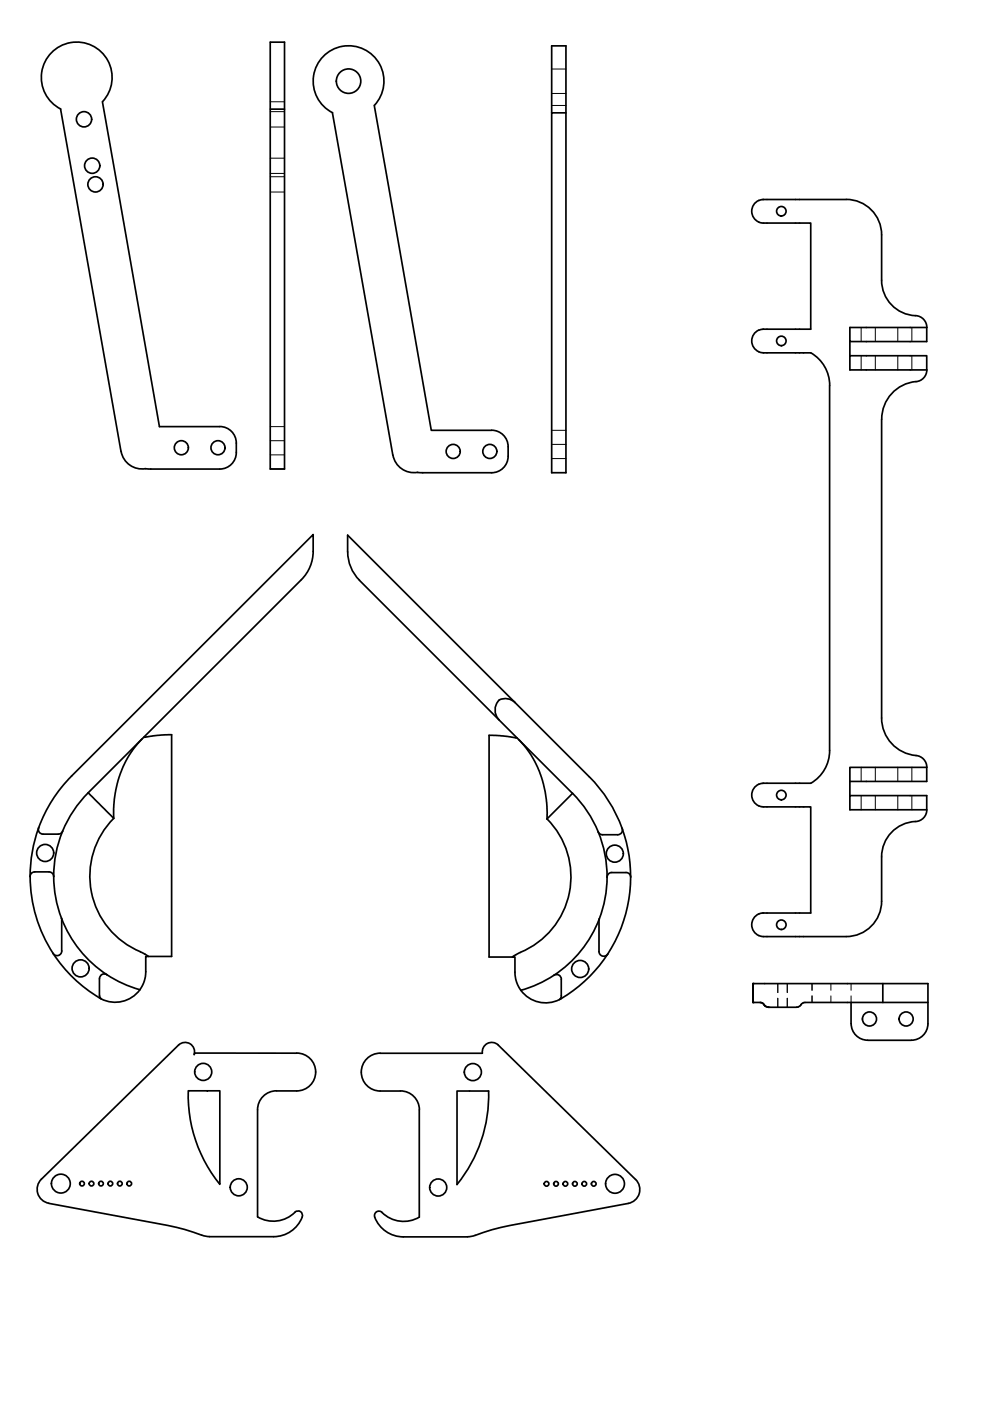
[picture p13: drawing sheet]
<svg xmlns="http://www.w3.org/2000/svg" width="210mm" height="297mm" viewBox="0 0 210 297" stroke-linecap="round" stroke-linejoin="round" font-family="sans-serif">
<!-- layer: Visible -->
<g fill="none" stroke="#000" stroke-width=".36">
<path d="M12.8 23.1l12.9 72.6a4.6 4.6 0 0 0 5.2 3.7M12.9 23.1a7.5 7.5 0 0 1-3-10.7 7.5 7.5 0 0 1 11-1.9 7.5 7.5 0 0 1 .8 11.1l12.1 68.9 12.8-.1a3.5 3.5 0 0 1 3.5 3.5 5.1 5.1 0 0 1-1 4.5 3.5 3.5 0 0 1-2.5 1h-15.7M57.3 23.1h3v76.3h-3v-90.5h3v14.2M79.4 22.4l12 68.8h12.8a3.5 3.5 0 0 1 3.5 3.5 5.1 5.1 0 0 1-1 4.5 3.5 3.5 0 0 1-2.5 1h-14.6M79.4 22.3a7.5 7.5 0 0 0-.9-11 7.5 7.5 0 0 0-10.9 1.9 7.5 7.5 0 0 0 2.9 10.7l12.8 72.6M117 23.9v-14.2h3v90.5h-3v-76.3h3M160.9 70a2.55 2.55 0 0 0-1.3 3 2.55 2.55 0 0 0 2.7 1.8h7.8a2.93 2.93 0 0 1 3.3 1.1 8 8 0 0 1 2.5 5.8M180.2 69.4h16.3v3h-16.3zM180.2 75.4h16.3v3h-16.3zM180.2 72.4v3M194.1 66.9a7.5 7.5 0 0 1-7.2-7.5v-9.6a7.5 7.5 0 0 0-7.5-7.5h-17.9a2.5 2.5 0 0 0-2.1 2.6 2.5 2.5 0 0 0 2.3 2.4h10.2v22.5h-10.1l-.9 .2M194.1 66.9a2.51 2.51 0 0 1 2.4 2.5"/>
<path d="M196.5 78.4a2.51 2.51 0 0 1-2.3 2.5M83.3 96.5a4.5 4.5 0 0 0 5.2 3.6M175.9 81.7v77.4M186.9 88.9v63.3a8.1 8.1 0 0 0 7.9 8.1 2.51 2.51 0 0 1 1.7 2.4M194.2 80.9a8 8 0 0 0-7.3 8M73.7 117v-3.5l51.2 51.2a28 28 0 0 1 7.1 11.4l-.2 .5-.6 .4h-3.5a1.01 1.01 0 0 1-.9-.6M73.7 117a8.6 8.6 0 0 0 2.5 6l45.2 45.2-5.4 5.4-.2-4.3-.6-3.1-.6-1.9-.9-2.2-1.1-2-1.1-1.6-1.5-1.7M88.5 100.2h1.1M63.9 122.9l-45.2 45.2M63.9 122.9a8.5 8.5 0 0 0 2.5-6v-3.6l-51.2 51.3M30.1 156.7l-1.7 1.9-1.1 1.7-1.2 2.2-.6 1.7-.6 1.9-.7 3.4-.1 4M30.4 156.3l3.1-.4 2.9-.1v47h-4a2 2 0 0 1-1.7-.5l-.9-.5"/>
<path d="M109.3 149a3 3 0 0 0-3.5-.6 3 3 0 0 0 0 4.3M109.7 156.5l-3.1-.5-2.9-.1v47h4.9M175.9 159.1a7.9 7.9 0 0 1-4 7h-10.4a2.49 2.49 0 0 0-2.1 2.6 2.49 2.49 0 0 0 2.3 2.4h10.2v22.5h-10.4a2.51 2.51 0 0 0-2.1 2.6 2.51 2.51 0 0 0 2.3 2.4h17.7a7.5 7.5 0 0 0 7.5-7.5v-9.4M8.2 175.5a1.01 1.01 0 0 0 .9 1.4h3.3a1.01 1.01 0 0 0 .9-.7M15.2 164.5a30 30 0 0 0 5.9 47.1M18.7 168.1l5.4 5.4M18.7 168.1a25 25 0 0 0-7.3 17.7M24.1 173.5a17.3 17.3 0 0 0 5.7 28.3M116 173.6a17.3 17.3 0 0 1-5.7 28.3M121.4 168.2a25 25 0 0 1 5.4 8.2M126.8 176.4a25 25 0 0 1 1.9 9.6M131.9 175.6a29.8 29.8 0 0 1-14.1 36.7 6.5 6.5 0 0 1-7.4-2.3"/>
<path d="M180.2 168.7h16.3v3h-16.3zM180.2 165.7v3M196.5 162.7v3h-16.3M196.5 162.7h-16.3v3M196.5 171.7a2.49 2.49 0 0 1-2.4 2.5 7.5 7.5 0 0 0-7.2 7.5M11.4 185.9a1.01 1.01 0 0 0-1-1h-3.3l-.6 .5-.1 .5M11.4 185.8a25 25 0 0 0 1.6 8.9M13 194.7a24.3 24.3 0 0 0 16.7 15l.8-1.3 .3-1.3 .1-4.3h.6M13 194.7l.1 6.9a1.01 1.01 0 0 1-.7 1 1.01 1.01 0 0 1-1.1-.4M127.1 194.8l-.1 6.9a1.01 1.01 0 0 0 .7 1 1.01 1.01 0 0 0 1.1-.4M127.1 194.8a25 25 0 0 1-9.7 12M128.7 186a25 25 0 0 1-1.6 8.8"/>
<path d="M128.7 186a1.01 1.01 0 0 1 1-1h3.3l.6 .5 .1 .5M22.7 206.7a1.01 1.01 0 0 0-1.6 .8v3.5l.4 .8M29.7 209.8a6.5 6.5 0 0 1-8.6 1.8M110.3 201.9l-1.7 1h.6v3.4l.1 1.3 .4 1.2 .7 1.2M117.4 206.8a25 25 0 0 1-7 3.2M117.5 206.8a.99 .99 0 0 1 1.5 .8v3.5l-.3 .8M159.7 208.5h37v8.6a3.5 3.5 0 0 1-3.5 3.4M159.7 212.5l1.7 .1 .6 .4M159.7 208.5v4v-4M161.2 212.5l.4 .1 .4 .4M162 213l.2 .2M180.4 212.5v4.6"/>
<path d="M180.5 217a3.5 3.5 0 0 0 3.5 3.5l9.2 .1M187.2 208.5v4M196.7 212.5h-26l-.5 .2-.8 .7-.5 .1-6 .1-.7-.4M39.9 231.3h6.7v19.8a30.1 30.1 0 0 1-6.7-19.8zM58.6 231.3a4 4 0 0 0-4 4v22.7M62.9 223.3h-21.6l-.1 .3a2 2 0 0 0-.9-2.3 2 2 0 0 0-2.4 .3l-29.1 28.4M62.9 223.3a4 4 0 0 1 4 4 4 4 0 0 1-4 4h-4.3M88.9 235.3v22.8a6.6 6.6 0 0 1-8.2-1.2 .94 .94 0 0 0-1 .1 .94 .94 0 0 0-.2 1.1 6.5 6.5 0 0 0 6 4.1h13.6l1.7-.3a42.2 42.2 0 0 1 7.2-2.1l25.2-4.6M96.9 231.3h6.7a30 30 0 0 1-6.7 19.8zM102.3 223.3h-21.7a4 4 0 0 0-4 4 4 4 0 0 0 4 4h4.3a4 4 0 0 1 4 4M102.3 223.3a1.99 1.99 0 0 1 1-2.1 1.99 1.99 0 0 1 2.3 .4l29.2 28.5a3 3 0 0 1-1.6 5M8.8 250a3 3 0 0 0 1.5 5.1"/>
<path d="M10.3 255.1l25.2 4.7a40.7 40.7 0 0 1 7.3 2.1M54.6 258a6.6 6.6 0 0 0 8.2-1.2 .95 .95 0 0 1 1 .2 .95 .95 0 0 1 .3 1 6.5 6.5 0 0 1-6.1 4.2h-13.6M42.8 261.9l1.6 .3"/>
<circle cx="73.9" cy="17.2" r="2.59"/>
<circle cx="17.8" cy="25.3" r="1.62"/>
<circle cx="19.5" cy="35.1" r="1.62"/>
<circle cx="20.2" cy="39.1" r="1.62"/>
<circle cx="165.7" cy="44.8" r="1.01"/>
<circle cx="165.7" cy="72.3" r="1.01"/>
<circle cx="38.4" cy="94.9" r="1.49"/>
<circle cx="46.2" cy="94.9" r="1.49"/>
<circle cx="96.1" cy="95.7" r="1.49"/>
<circle cx="103.9" cy="95.7" r="1.49"/>
<circle cx="165.7" cy="168.6" r="1.01"/>
<circle cx="9.6" cy="180.8" r="1.81"/>
<circle cx="130.4" cy="181" r="1.81"/>
<circle cx="165.7" cy="196.1" r="1.01"/>
<circle cx="17.1" cy="205.3" r="1.81"/>
<circle cx="123" cy="205.4" r="1.81"/>
<circle cx="184.4" cy="216" r="1.49"/>
<circle cx="192.1" cy="216" r="1.49"/>
<circle cx="43.1" cy="227.3" r="1.81"/>
<circle cx="100.3" cy="227.3" r="1.81"/>
<circle cx="12.9" cy="250.9" r="2"/>
<circle cx="17.4" cy="250.9" r=".5"/>
<circle cx="19.4" cy="250.9" r=".5"/>
<circle cx="21.4" cy="250.9" r=".5"/>
<circle cx="23.4" cy="250.9" r=".5"/>
<circle cx="25.4" cy="250.9" r=".5"/>
<circle cx="27.4" cy="250.9" r=".5"/>
<circle cx="50.6" cy="251.7" r="1.81"/>
<circle cx="92.9" cy="251.8" r="1.81"/>
<circle cx="115.9" cy="251" r=".5"/>
<circle cx="117.9" cy="251" r=".5"/>
<circle cx="119.9" cy="251" r=".5"/>
<circle cx="121.9" cy="251" r=".5"/>
<circle cx="123.9" cy="251" r=".5"/>
<circle cx="125.9" cy="251" r=".5"/>
<circle cx="130.4" cy="251" r="2"/>
</g>
<!-- layer: Hidden -->
<g fill="none" stroke="#000" stroke-width=".21">
<path d="M117 14.6h3M117 19.8h3M57.3 21.6h3M57.3 37.5h3M57.3 26.9h3M57.3 23.7h3M57.3 36.8h3M57.3 33.5h3M117 22.4h3M57.3 40.7h3M182.6 69.4v3M182.6 75.4v3"/>
<path d="M185.6 69.4v3M185.6 75.4v3M190.4 69.4v3M190.4 75.4v3M193.3 69.4v3M193.3 75.4v3M57.3 99.4h3M57.3 90.5h3M57.3 96.4h3M57.3 93.4h3M117 91.2h3M117 97.2h3"/>
<path d="M117 94.2h3M117 100.2h3M182.6 162.7v3M182.6 168.7v3M185.6 162.7v3M185.6 168.7v3M190.4 162.7v3M190.4 168.7v3M193.3 162.7v3M193.3 168.7v3M164.9 208.5v1.9M164.9 211.7v1.9"/>
<path d="M166.9 208.5v1.9M166.9 211.7v1.9M170.7 212.5a1.67 1.67 0 0 0-1.3 .9l-.5 .2M172.2 208.5v1.5M172.2 211.1v1.4M176.2 208.5v1.5M176.2 211.1v1.4M180.4 208.5v1.5M180.4 211.1v1.4"/>
</g>
<!-- layer: Visible -->
<g fill="#000">
<circle cx="159.7" cy="212.5" r=".18"/>
<circle cx="159.7" cy="208.5" r=".18"/>
<circle cx="162.9" cy="213.6" r=".18"/>
</g>
</svg>
